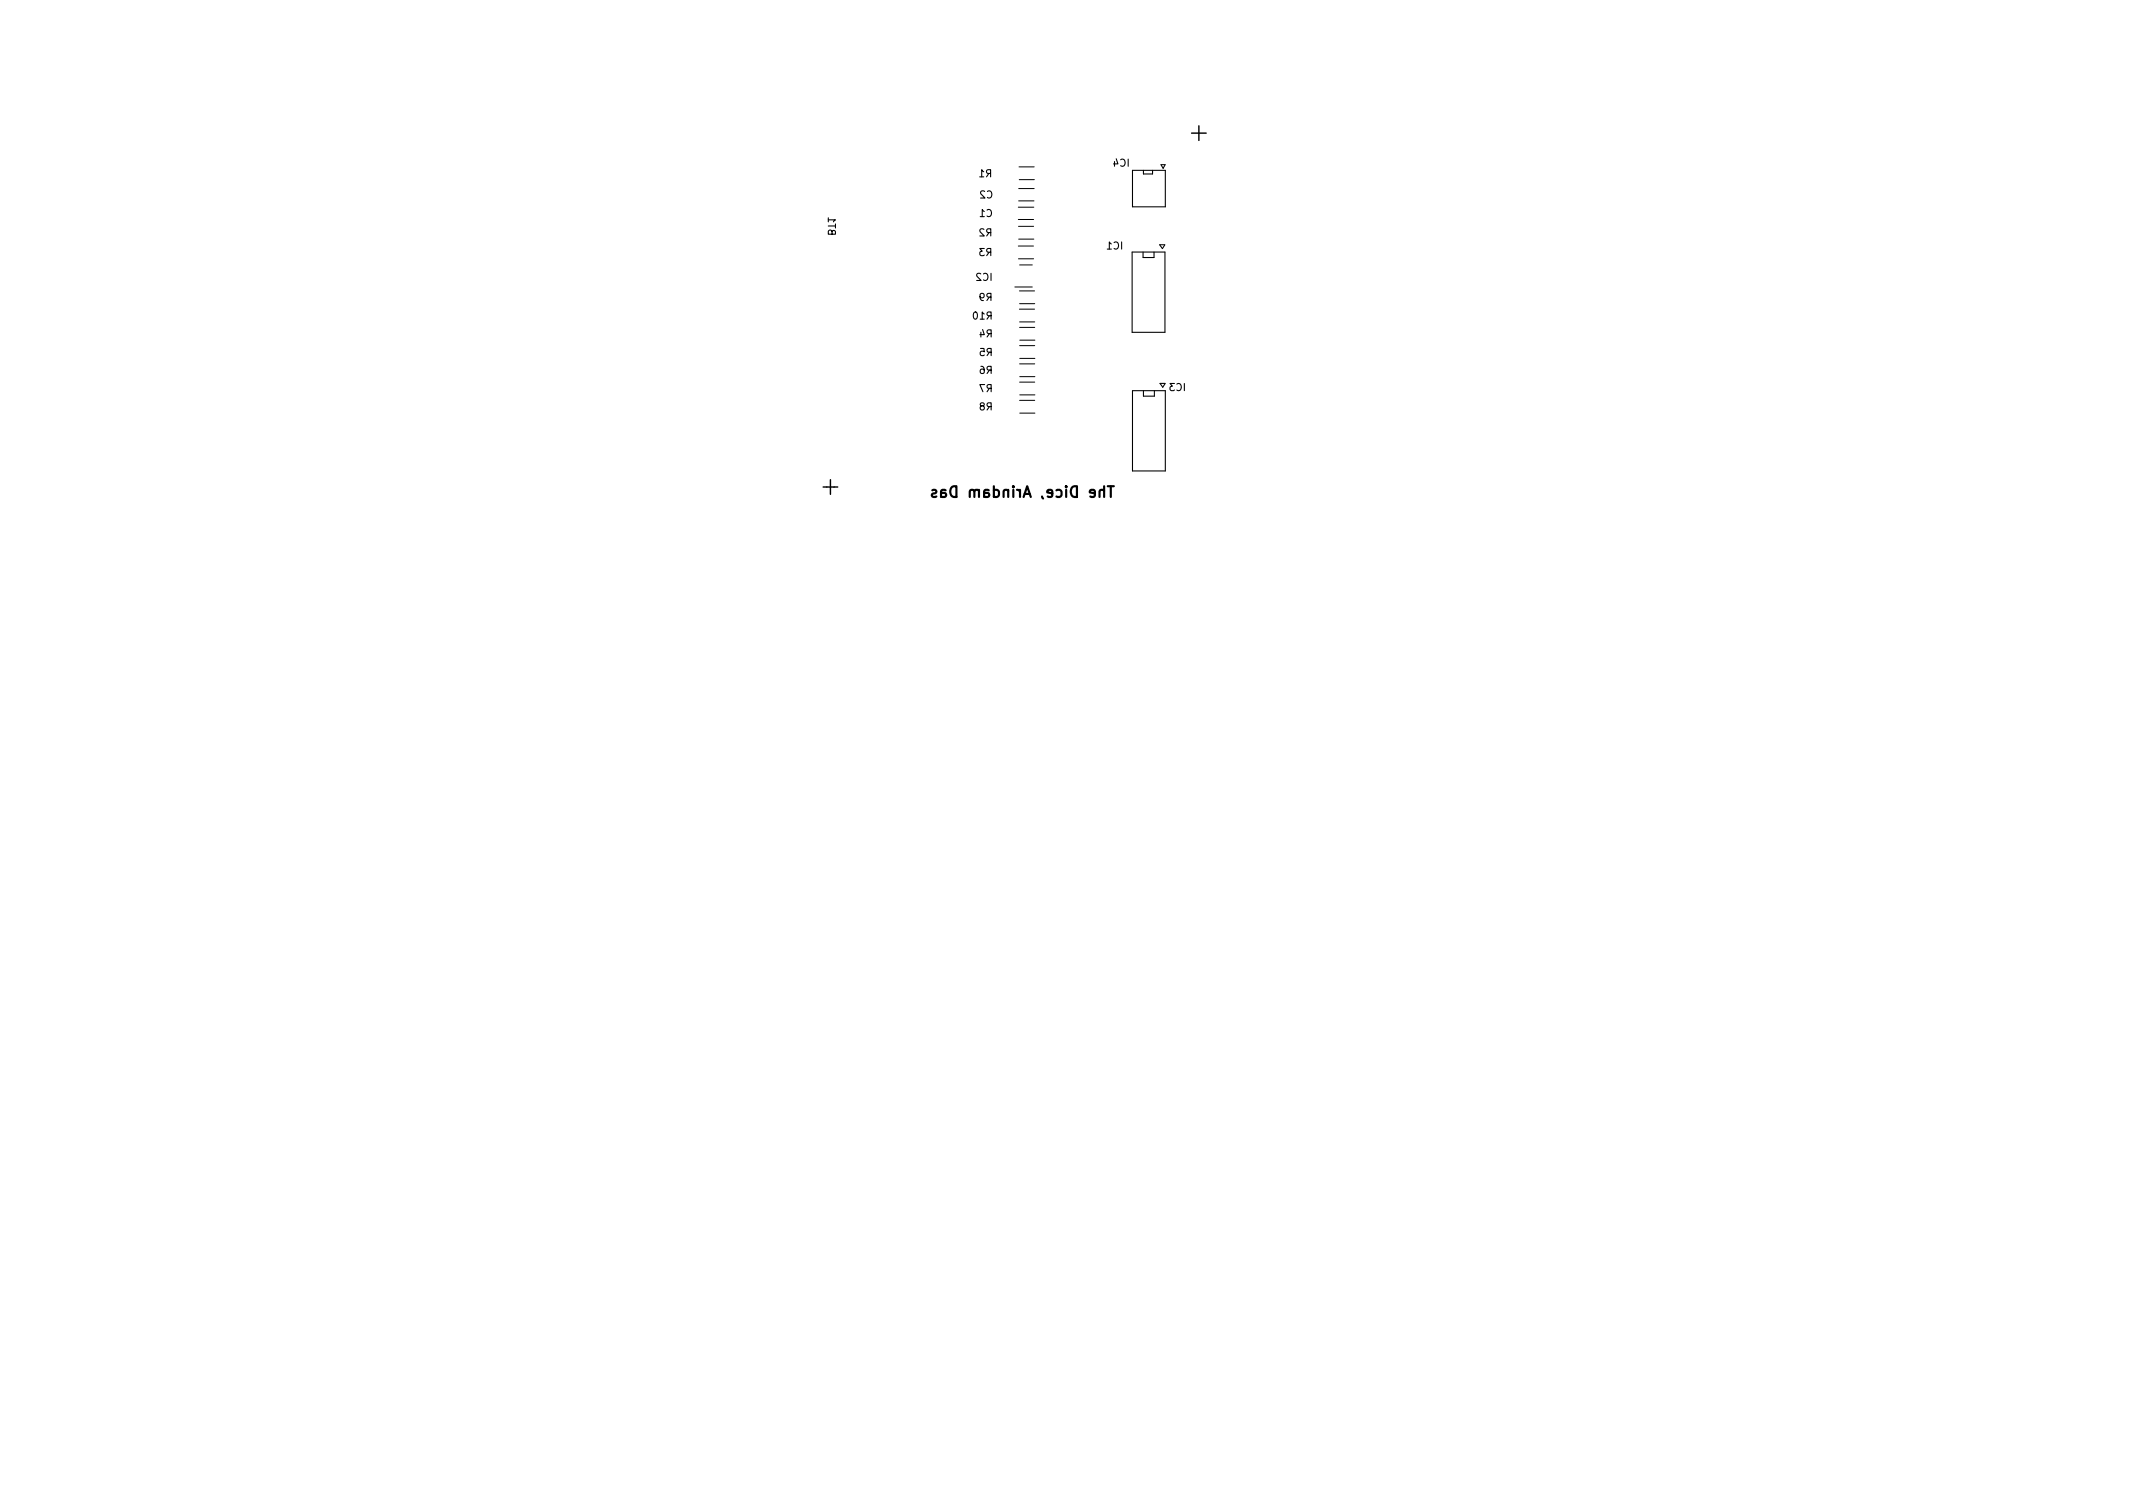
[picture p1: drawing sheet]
<svg xmlns="http://www.w3.org/2000/svg" width="297mm" height="210mm" viewBox="0 0 297 210" stroke-linecap="round" stroke-linejoin="round" font-family="sans-serif">
<path d="M165.9 18.5h2.1M167 17.5v2.1M114.6 67.8h2.1M115.6 66.8v2" fill="none" stroke="#000" stroke-width=".2"/>
<g fill="none" stroke="#000" stroke-width=".3">
<path d="M129.8 68.3l.4-.1 .2 .2-.1 .2-.5 .2v.1v.2l.2 .1 .4-.1M131 68.6h.5a.29 .29 0 0 1 .3 .3 .29 .29 0 0 1-.3 .3l-.5-.1M131.7 68.3l-.2-.1-.4 .1-.1 .9M132.6 67.8l.6-.1v1.5a.79 .79 0 0 1-.9-.5 .79 .79 0 0 1 .3-.9zM135.7 68.4l-.2-.2-.4 .1-.1 .9M136.3 68.3a.37 .37 0 0 0-.6 .1v.8M136.3 68.2v1M137 68.6h.5a.29 .29 0 0 1 .3 .3 .29 .29 0 0 1-.3 .3l-.5-.1M137.7 68.3l-.2-.1-.4 .1-.1 .9M138.4 68.3l.4-.1 .3 .3v.4l-.1 .2-.2 .1-.4-.1M138.4 67.7v1.5M140.4 68.3a.37 .37 0 0 0-.6 .1v.8"/>
<path d="M140.4 68.2v1M141.1 67.7l.1 .1h-.1h-.1l.1-.1v.1M141.1 68.2v1M141.6 68.2l.3 .1 .1 .2M142 68.2v1M142.5 69.2l.5-1.5 .5 1.5M142.7 68.8h.7M145.1 69.1l.2 .3M146.5 68.7l-.7-.1 .1-.3 .4-.1 .2 .2v.7l-.2 .1-.4-.1M147.1 68.3l.4-.1 .3 .3v.4l-.1 .2-.2 .1-.4-.1M148.5 67.7v.1h-.1l.1-.1v.1M148.5 68.2v1"/>
<path d="M149.3 67.9l.3-.2h.4v1.5a.78 .78 0 0 1-.8-.4 .78 .78 0 0 1 .1-.9zM152.5 68.7l-.7-.1v-.3l.5-.1 .2 .2-.1 .7-.1 .1-.5-.1M153.8 68.3a.37 .37 0 0 0-.7 .1v.8M153.8 67.7v1.5M154.3 67.7h.8M154.7 67.7v1.5"/>
</g>
<g fill="none" stroke="#000" stroke-width=".15">
<path d="M115.3 30.6h1l-.2 .3M115.3 31.5h1M115.3 30.3v.6M115.9 32.3l-.2-.3-.3 .1-.1 .1v.4h1v-.5h-.2l-.2 .1v.4M116.3 31.2v.6M136.4 24.6h.6M136.5 30.2h.6M136.6 38.1h-.4l-.2 .2 .6 .8h-.6M137 38.1a.47 .47 0 0 1 .6 .4 .47 .47 0 0 1-.4 .6l-.2-.1M137 23.9l-.3-.3v1M137 32l-.4-.1-.1 .2 .6 .8h-.6M137.1 34.6h-.6l.3 .4-.3 .1v.4l.1 .1 .5-.1"/>
<path d="M137.1 29.5l-.3-.3v1M137.1 26.7l-.4-.1-.1 .3 .6 .7h-.6M137.5 29.3a.47 .47 0 0 1 .6 .3 .47 .47 0 0 1-.5 .6l-.1-.1M137.5 26.7a.47 .47 0 0 1 .7 .3 .47 .47 0 0 1-.5 .6l-.2-.1M137.7 24.2l-.3 .4M137.7 32.4l-.3 .5M137.7 35.1l-.3 .5M137.9 24.2l-.4-.1-.1-.1v-.3l.5-.1v1M138 32.4l-.5-.1-.1-.1 .1-.2 .5-.1v1M138 35.1h-.5l-.1-.2 .1-.2 .5-.1v1M138 38.1v1M154.2 34.7h.6"/>
<path d="M154.8 34l-.3-.3v1M155.1 33.8a.47 .47 0 0 1 .7 .3 .47 .47 0 0 1-.5 .6l-.2-.1M155.2 22.5v.7M155.4 22.1l.3 .7h-.6M156.1 22.2a.47 .47 0 0 1 .6 .4 .47 .47 0 0 1-.4 .6l-.2-.1M156.2 33.7v1M157.1 22.2v1M157.7 35.1h4.5v11.2h-4.5zM157.7 23.7h4.6v5.1h-4.6zM159.2 35.1v.8h1.5v-.8M159.2 23.7v.5h1.3v-.5M161.7 22.9h.6l-.3 .5z"/>
<path d="M162.2 34.1h-.7l.4 .5 .3-.5M135.7 43.5l.1-.1a.53 .53 0 0 1 .3 .5 .53 .53 0 0 1-.3 .5 .67 .67 0 0 1-.1-.9zM136.5 41.3l.2 .2 .3-.1v-.1v-.4l-.3-.1-.2 .1a.66 .66 0 0 0 .3 .9h.2M136.5 44.4h.6M136.5 48.5h.5l.1 .5-.2-.1h-.3l-.1 .2v.3l.2 .1 .4-.1M136.6 51l.3 .1a.67 .67 0 0 1 0 .9l-.4-.1v-.3l.2-.2h.3l.1 .2M136.6 46.3v.6M136.7 56.5l-.2 .2v.3l.2 .1 .3-.1 .1-.3-.1-.1-.5-.2v-.1l.1-.2h.3l.1 .1 .1 .1-.2 .2M136.8 45.9l.3 .7h-.6M137.1 43.7l-.3-.3v1M137.1 53.5h-.6l.4 1M137.8 41.4l-.4 .4"/>
<path d="M137.8 44l-.4 .4M137.8 46.5l-.3 .4M137.8 49l-.3 .5M137.8 51.5l-.3 .5M137.8 54.1l-.3 .4M137.8 56.6l-.3 .5M138 41.4l-.5-.1-.1-.1 .1-.3 .5-.1v1M138 44l-.5-.1-.1-.1 .1-.3 .5-.1v1M138 46.5l-.5-.1v-.1v-.3l.5-.1v1M138 49h-.5v-.1v-.3l.5-.1v1M138 51.5h-.5v-.2v-.2l.5-.1v1M138 54.1l-.5-.1v-.1v-.3l.5-.1v1"/>
<path d="M138 56.6h-.5v-.2v-.2l.5-.1v1M157.7 54.4h4.6v11.2h-4.6zM159.2 54.4v.8h1.6v-.8M162.3 53.4h-.8l.4 .5 .4-.5M163.6 53.4h-.7l.4 .4-.3 .1v.4l.1 .1 .5-.1M163.9 53.5a.47 .47 0 0 1 .6 .3 .47 .47 0 0 1-.4 .6l-.2-.1M164.9 53.4v1"/>
</g>
<g fill="none" stroke="#000" stroke-width=".14">
<path d="M141.3 40h2.5M141.8 28.8h2.2M141.8 30.6h2.1M141.8 34.3h2.1M141.8 31.5h2.1M141.8 36h2.1M141.9 26.3h2.1M141.9 28h2.1M141.9 33.3h2.1M141.9 23.2h2.1M141.9 25h2.1M142 36.9h1.8"/>
<path d="M142 40.5h2.1M142 43h2.1M142 45.6h2.1M142 48.1h2.1M142 50.7h2.1M142 53.2h2.1M142 55.7h2.1M142 42.3h2.1M142 44.8h2.1M142 47.4h2.1M142 49.9h2.1M142 52.4h2.1"/>
<path d="M142 55h2.1M142 57.5h2.1"/>
</g>
</svg>
